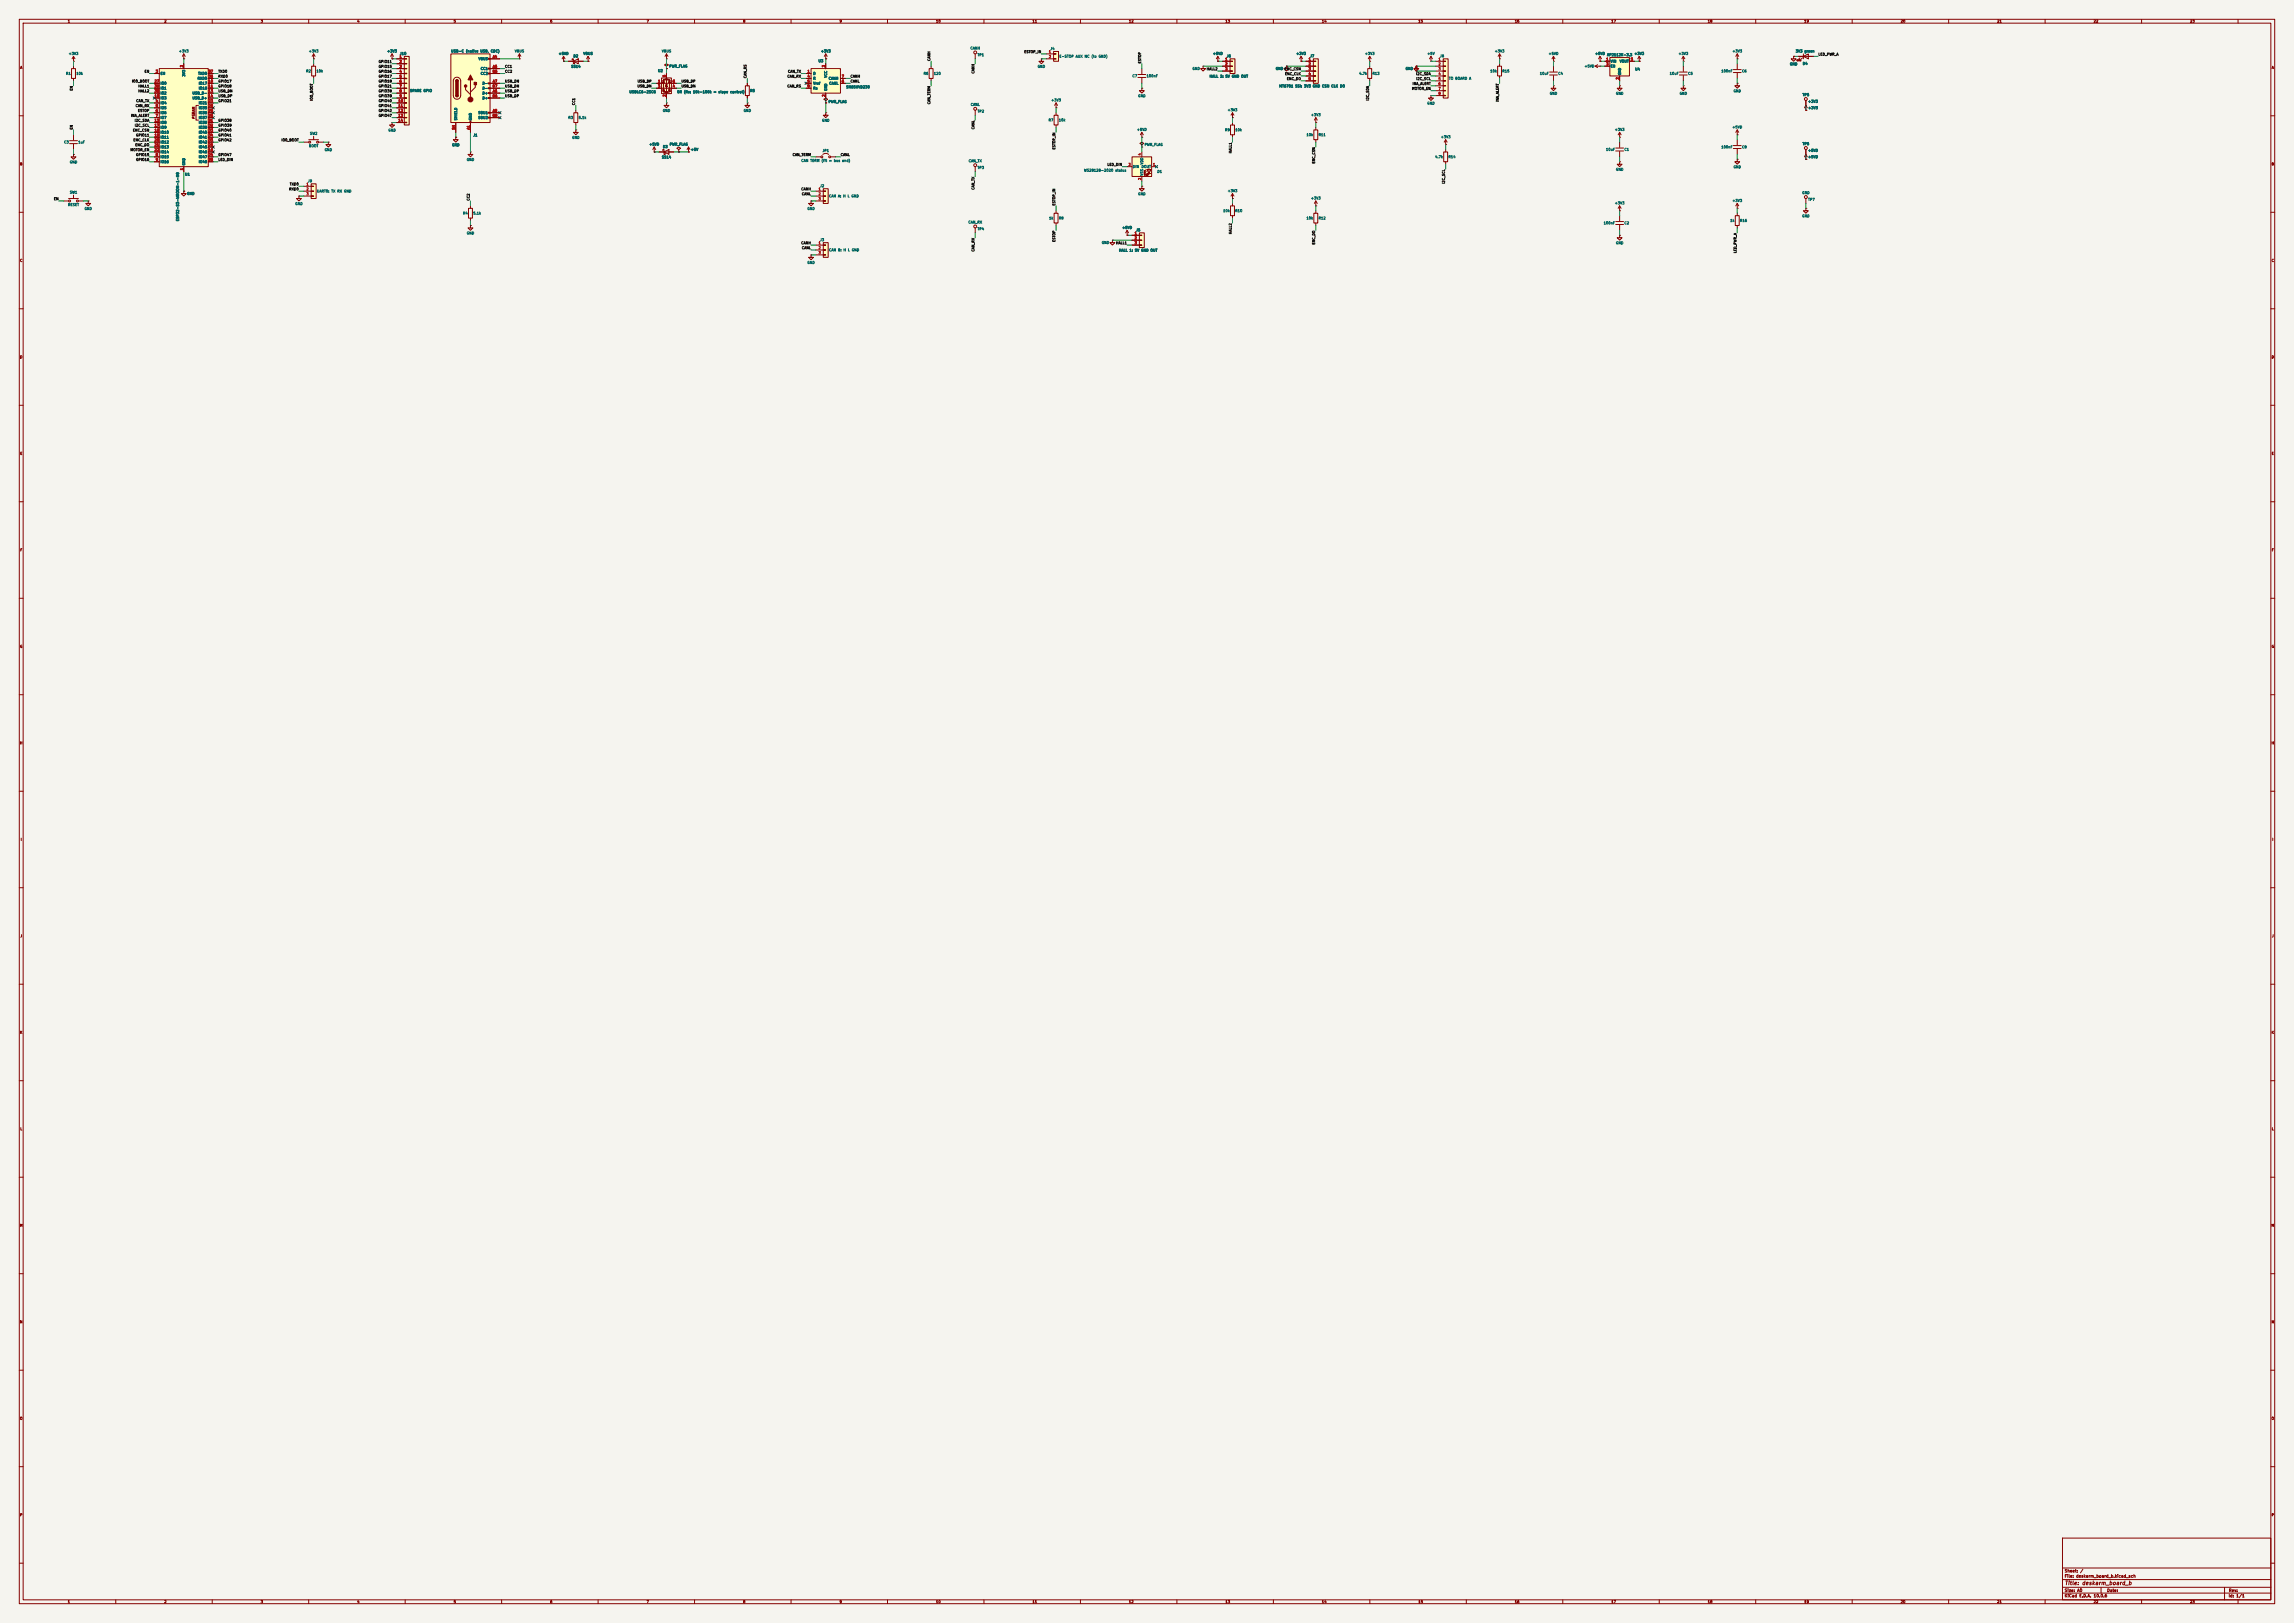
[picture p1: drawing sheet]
<svg xmlns="http://www.w3.org/2000/svg" width="1189mm" height="841mm" viewBox="0 0 1189 841" stroke-linecap="round" stroke-linejoin="round" font-family="sans-serif">
<defs><g id="words">
<text font-size="2" fill="#840000" x="1070" y="822">Title: deskarm_board_b</text>
<g font-size="1.5" fill="#840000">
<text x="1070" y="815">Sheet: /</text>
<text x="1070" y="818">File: deskarm_board_b.kicad_sch</text>
<text x="1070" y="825">Size: A0</text>
<text x="1092" y="825">Date:</text>
<text x="1155" y="825">Rev:</text>
<text x="1070" y="828">KiCad E.D.A. 10.0.6</text>
<text x="1155" y="828">Id: 1/1</text>
</g>
<g font-size="1.3" fill="#840000">
<text x="35" y="12">1</text>
<text x="85" y="12">2</text>
<text x="135" y="12">3</text>
<text x="185" y="12">4</text>
<text x="235" y="12">5</text>
<text x="285" y="12">6</text>
<text x="335" y="12">7</text>
<text x="385" y="12">8</text>
<text x="435" y="12">9</text>
<text x="485" y="12">10</text>
<text x="535" y="12">11</text>
<text x="585" y="12">12</text>
<text x="635" y="12">13</text>
<text x="685" y="12">14</text>
<text x="735" y="12">15</text>
<text x="785" y="12">16</text>
<text x="835" y="12">17</text>
<text x="885" y="12">18</text>
<text x="935" y="12">19</text>
<text x="985" y="12">20</text>
<text x="1035" y="12">21</text>
<text x="1085" y="12">22</text>
<text x="1135" y="12">23</text>
<text x="10" y="36">A</text>
<text x="1177" y="36">A</text>
<text x="101" y="62" transform="rotate(-90 101 62)">PSRAM</text>
<text x="10" y="86">B</text>
<text x="1177" y="86">B</text>
<text x="10" y="136">C</text>
<text x="1177" y="136">C</text>
<text x="10" y="186">D</text>
<text x="1177" y="186">D</text>
<text x="10" y="236">E</text>
<text x="1177" y="236">E</text>
<text x="10" y="286">F</text>
<text x="1177" y="286">F</text>
<text x="10" y="336">G</text>
<text x="1177" y="336">G</text>
<text x="10" y="386">H</text>
<text x="1177" y="386">H</text>
<text x="11" y="436">I</text>
<text x="1178" y="436">I</text>
<text x="10" y="486">J</text>
<text x="1177" y="486">J</text>
<text x="10" y="536">K</text>
<text x="1177" y="536">K</text>
<text x="10" y="586">L</text>
<text x="1177" y="586">L</text>
<text x="10" y="636">M</text>
<text x="1177" y="636">M</text>
<text x="10" y="686">N</text>
<text x="1177" y="686">N</text>
<text x="10" y="736">O</text>
<text x="1177" y="736">O</text>
<text x="10" y="786">P</text>
<text x="1177" y="786">P</text>
<text x="35" y="831">1</text>
<text x="85" y="831">2</text>
<text x="135" y="831">3</text>
<text x="185" y="831">4</text>
<text x="235" y="831">5</text>
<text x="285" y="831">6</text>
<text x="335" y="831">7</text>
<text x="385" y="831">8</text>
<text x="435" y="831">9</text>
<text x="485" y="831">10</text>
<text x="535" y="831">11</text>
<text x="585" y="831">12</text>
<text x="635" y="831">13</text>
<text x="685" y="831">14</text>
<text x="735" y="831">15</text>
<text x="785" y="831">16</text>
<text x="835" y="831">17</text>
<text x="885" y="831">18</text>
<text x="935" y="831">19</text>
<text x="985" y="831">20</text>
<text x="1035" y="831">21</text>
<text x="1085" y="831">22</text>
<text x="1135" y="831">23</text>
</g>
<g font-size="1.3" fill="#006464">
<text x="35" y="29">+3V3</text>
<text x="93" y="27">+3V3</text>
<text x="160" y="27">+3V3</text>
<text x="201" y="27">+3V3</text>
<text x="207" y="29">J10</text>
<text x="234" y="27">USB-C (native USB, CDC)</text>
<text x="267" y="27">VBUS</text>
<text x="289" y="29">+5VD</text>
<text x="302" y="29">VBUS</text>
<text x="343" y="27">VBUS</text>
<text x="425" y="27">+3V3</text>
<text x="503" y="26">CANH</text>
<text x="506" y="29">TP1</text>
<text x="544" y="26">J4</text>
<text x="628" y="29">+5VD</text>
<text x="672" y="29">+3V3</text>
<text x="707" y="29">+3V3</text>
<text x="740" y="29">+5V</text>
<text x="775" y="27">+3V3</text>
<text x="802" y="29">+5VD</text>
<text x="827" y="29">+5VD</text>
<text x="833" y="29">AP2112K-3.3</text>
<text x="847" y="29">+3V3</text>
<text x="870" y="29">+3V3</text>
<text x="898" y="27">+3V3</text>
<text x="931" y="27">3V3 green</text>
<text x="248" y="31">VBUS</text>
<text x="296" y="35">SS14</text>
<text x="297" y="30">D2</text>
<text x="347" y="35">PWR_FLAG</text>
<text x="424" y="33">U3</text>
<text x="538" y="35">GND</text>
<text x="549" y="30">E-STOP AUX NC (to GND)</text>
<text x="636" y="30">J6</text>
<text x="679" y="30">J7</text>
<text x="746" y="30">J8</text>
<text x="821" y="35">+5VD</text>
<text x="835" y="33">VIN</text>
<text x="835" y="35">EN</text>
<text x="839" y="33">VOUT</text>
<text x="928" y="34">GND</text>
<text x="934" y="34">D4</text>
<text x="34" y="39">R1</text>
<text x="39" y="39">10k</text>
<text x="83" y="39">EN</text>
<text x="96" y="40" transform="rotate(-90 96 40)">3V3</text>
<text x="102" y="42">RXD0</text>
<text x="103" y="39">TXD0</text>
<text x="159" y="38">R2</text>
<text x="164" y="38">10k</text>
<text x="249" y="37">CC1</text>
<text x="249" y="39">CC2</text>
<text x="341" y="38">U2</text>
<text x="421" y="39">D</text>
<text x="421" y="42">R</text>
<text x="429" y="40" transform="rotate(-90 429 40)">VCC</text>
<text x="429" y="42">CANH</text>
<text x="479" y="39">R6</text>
<text x="484" y="39">120</text>
<text x="587" y="40">C7</text>
<text x="594" y="40">100nF</text>
<text x="618" y="37">GND</text>
<text x="627" y="41">HALL 2: 5V GND OUT</text>
<text x="661" y="37">GND ENC_CSN</text>
<text x="661" y="37">GND</text>
<text x="704" y="39">4.7k</text>
<text x="711" y="39">R13</text>
<text x="728" y="37">GND</text>
<text x="751" y="42">TO BOARD A</text>
<text x="772" y="38">10k</text>
<text x="779" y="38">R15</text>
<text x="798" y="39">10uF</text>
<text x="807" y="39">C4</text>
<text x="840" y="39" transform="rotate(-90 840 39)">GND</text>
<text x="847" y="37">U4</text>
<text x="865" y="39">10uF</text>
<text x="875" y="39">C5</text>
<text x="892" y="38">100nF</text>
<text x="903" y="38">C6</text>
<text x="83" y="44">IO0</text>
<text x="83" y="47">IO1</text>
<text x="103" y="44">IO17</text>
<text x="103" y="47">IO18</text>
<text x="212" y="48">SPARE GPIO</text>
<text x="250" y="44">D-</text>
<text x="250" y="47">D-</text>
<text x="389" y="48">R5</text>
<text x="421" y="44">Vref</text>
<text x="421" y="47">Rs</text>
<text x="429" y="47" transform="rotate(-90 429 47)">GND</text>
<text x="430" y="44">CANL</text>
<text x="438" y="46">SN65HVD230</text>
<text x="663" y="46">MT6701 SSI: 3V3 GND CSN CLK DO</text>
<text x="83" y="52">IO3</text>
<text x="83" y="49">IO2</text>
<text x="100" y="49">USB_D-</text>
<text x="100" y="52">USB_D+</text>
<text x="250" y="49">D+</text>
<text x="250" y="52">D+</text>
<text x="326" y="49">USBLC6-2SC6</text>
<text x="351" y="49">0R (Rs: 10k-100k = slope control)</text>
<text x="429" y="54">PWR_FLAG</text>
<text x="545" y="53">+3V3</text>
<text x="590" y="51">GND</text>
<text x="803" y="49">GND</text>
<text x="837" y="49">GND</text>
<text x="870" y="49">GND</text>
<text x="898" y="48">GND</text>
<text x="934" y="50">TP5</text>
<text x="937" y="54">+3V3</text>
<text x="83" y="54">IO4</text>
<text x="83" y="57">IO5</text>
<text x="83" y="59">IO6</text>
<text x="103" y="54">IO21</text>
<text x="103" y="57">IO35</text>
<text x="103" y="59">IO36</text>
<text x="248" y="59">SBU1</text>
<text x="343" y="58">GND</text>
<text x="385" y="58">GND</text>
<text x="503" y="55">CANL</text>
<text x="506" y="59">TP2</text>
<text x="636" y="58">+3V3</text>
<text x="740" y="54">GND</text>
<text x="937" y="57">+3V3</text>
<text x="83" y="62">IO7</text>
<text x="83" y="64">IO8</text>
<text x="103" y="62">IO37</text>
<text x="103" y="64">IO38</text>
<text x="237" y="63" transform="rotate(-90 237 63)">SHIELD</text>
<text x="245" y="63" transform="rotate(-90 245 63)">GND</text>
<text x="248" y="62">SBU2</text>
<text x="294" y="62">R3</text>
<text x="300" y="62">5.1k</text>
<text x="426" y="63">GND</text>
<text x="543" y="63">R7</text>
<text x="549" y="63">10k</text>
<text x="679" y="60">+3V3</text>
<text x="83" y="67">IO9</text>
<text x="83" y="70">IO10</text>
<text x="103" y="67">IO39</text>
<text x="103" y="70">IO40</text>
<text x="160" y="70">SW2</text>
<text x="201" y="68">GND</text>
<text x="245" y="71">J1</text>
<text x="589" y="68">+5VD</text>
<text x="635" y="68">R9</text>
<text x="640" y="68">10k</text>
<text x="677" y="71">10k</text>
<text x="683" y="71">R11</text>
<text x="747" y="72">+3V3</text>
<text x="837" y="68">+3V3</text>
<text x="898" y="67">+5VD</text>
<text x="33" y="75">C3</text>
<text x="40" y="75">1uF</text>
<text x="83" y="72">IO11</text>
<text x="83" y="75">IO12</text>
<text x="83" y="77">IO13</text>
<text x="103" y="77">IO45</text>
<text x="103" y="72">IO41</text>
<text x="103" y="75">IO42</text>
<text x="160" y="77">BOOT</text>
<text x="234" y="76">GND</text>
<text x="296" y="72">GND</text>
<text x="336" y="76">+5VD</text>
<text x="343" y="77">D3</text>
<text x="347" y="76">PWR_FLAG</text>
<text x="593" y="76">PWR_FLAG</text>
<text x="892" y="77">100nF</text>
<text x="903" y="77">C8</text>
<text x="934" y="75">TP6</text>
<text x="83" y="82">IO15</text>
<text x="83" y="80">IO14</text>
<text x="103" y="80">IO46</text>
<text x="103" y="82">IO47</text>
<text x="168" y="79">GND</text>
<text x="242" y="84">GND</text>
<text x="343" y="82">SS14</text>
<text x="358" y="78">+5V</text>
<text x="426" y="79">JP1</text>
<text x="744" y="82">4.7k</text>
<text x="751" y="82">R14</text>
<text x="832" y="78">10uF</text>
<text x="842" y="78">C1</text>
<text x="937" y="82">+5VD</text>
<text x="937" y="79">+5VD</text>
<text x="36" y="85">GND</text>
<text x="83" y="85">IO16</text>
<text x="96" y="86" transform="rotate(-90 96 86)">GND</text>
<text x="103" y="85">IO48</text>
<text x="415" y="84">CAN TERM (fit = bus end)</text>
<text x="502" y="84">CAN_TX</text>
<text x="506" y="88">TP3</text>
<text x="562" y="89">WS2812B-2020 status</text>
<text x="587" y="87">DIN</text>
<text x="592" y="87">DOUT</text>
<text x="593" y="85" transform="rotate(-90 593 85)">VDD</text>
<text x="600" y="90">D1</text>
<text x="837" y="89">GND</text>
<text x="898" y="87">GND</text>
<text x="96" y="91">U1</text>
<text x="159" y="95">J9</text>
<text x="593" y="91" transform="rotate(-90 593 91)">VSS</text>
<text x="36" y="101">SW1</text>
<text x="97" y="101">GND</text>
<text x="164" y="100">UART0: TX RX GND</text>
<text x="425" y="97">J2</text>
<text x="590" y="101">GND</text>
<text x="636" y="100">+3V3</text>
<text x="934" y="101">GND</text>
<text x="35" y="107">RESET</text>
<text x="153" y="107">GND</text>
<text x="430" y="103">CAN A: H L GND</text>
<text x="679" y="104">+3V3</text>
<text x="837" y="106">+3V3</text>
<text x="898" y="105">+3V3</text>
<text x="937" y="104">TP7</text>
<text x="44" y="109">GND</text>
<text x="240" y="111">R4</text>
<text x="245" y="111">5.1k</text>
<text x="418" y="109">GND</text>
<text x="544" y="114">1k</text>
<text x="549" y="114">R8</text>
<text x="634" y="110">10k</text>
<text x="640" y="110">R10</text>
<text x="677" y="114">10k</text>
<text x="683" y="114">R12</text>
<text x="934" y="113">GND</text>
<text x="93" y="115" transform="rotate(-90 93 115)">ESP32-S3-WROOM-1-N8</text>
<text x="502" y="116">CAN_RX</text>
<text x="506" y="120">TP4</text>
<text x="582" y="119">+5VD</text>
<text x="831" y="117">100nF</text>
<text x="842" y="117">C2</text>
<text x="897" y="115">1k</text>
<text x="902" y="115">R16</text>
<text x="242" y="122">GND</text>
<text x="425" y="125">J3</text>
<text x="589" y="120">J5</text>
<text x="430" y="131">CAN B: H L GND</text>
<text x="571" y="127">GND</text>
<text x="580" y="131">HALL 1: 5V GND OUT</text>
<text x="837" y="127">GND</text>
<text x="418" y="137">GND</text>
</g>
<g font-size="1.3" fill="#0f0f0f">
<text x="531" y="28">ESTOP_IN</text>
<text x="942" y="29">LED_PWR_A</text>
<text x="196" y="33">GPIO11</text>
<text x="196" y="35">GPIO15</text>
<text x="262" y="35">CC1</text>
<text x="482" y="32" transform="rotate(-90 482 32)">CANH</text>
<text x="592" y="33" transform="rotate(-90 592 33)">ESTOP</text>
<text x="75" y="38">EN</text>
<text x="113" y="41">RXD0</text>
<text x="113" y="38">TXD0</text>
<text x="196" y="41">GPIO17</text>
<text x="196" y="38">GPIO16</text>
<text x="262" y="38">CC2</text>
<text x="387" y="41" transform="rotate(-90 387 41)">CAN_RS</text>
<text x="408" y="41">CAN_RX</text>
<text x="408" y="38">CAN_TX</text>
<text x="441" y="41">CANH</text>
<text x="505" y="38" transform="rotate(-90 505 38)">CANH</text>
<text x="625" y="37">HALL2</text>
<text x="666" y="39">ENC_CLK</text>
<text x="667" y="42">ENC_DO</text>
<text x="734" y="39">I2C_SDA</text>
<text x="734" y="42">I2C_SCL</text>
<text x="38" y="47" transform="rotate(-90 38 47)">EN</text>
<text x="68" y="43">IO0_BOOT</text>
<text x="72" y="46">HALL1</text>
<text x="113" y="43">GPIO17</text>
<text x="113" y="46">GPIO18</text>
<text x="196" y="46">GPIO21</text>
<text x="196" y="43">GPIO18</text>
<text x="262" y="43">USB_DN</text>
<text x="262" y="46">USB_DN</text>
<text x="330" y="46">USB_DN</text>
<text x="330" y="43">USB_DP</text>
<text x="353" y="43">USB_DP</text>
<text x="353" y="46">USB_DN</text>
<text x="408" y="46">CAN_RS</text>
<text x="441" y="43">CANL</text>
<text x="732" y="47">MOTOR_EN</text>
<text x="732" y="44">INA_ALERT</text>
<text x="70" y="53">CAN_TX</text>
<text x="72" y="48">HALL2</text>
<text x="113" y="53">GPIO21</text>
<text x="113" y="48">USB_DN</text>
<text x="113" y="51">USB_DP</text>
<text x="162" y="52" transform="rotate(-90 162 52)">IO0_BOOT</text>
<text x="196" y="51">GPIO39</text>
<text x="196" y="48">GPIO38</text>
<text x="196" y="53">GPIO40</text>
<text x="262" y="51">USB_DP</text>
<text x="262" y="48">USB_DP</text>
<text x="710" y="52" transform="rotate(-90 710 52)">I2C_SDA</text>
<text x="777" y="53" transform="rotate(-90 777 53)">INA_ALERT</text>
<text x="70" y="56">CAN_RX</text>
<text x="71" y="58">ESTOP</text>
<text x="196" y="58">GPIO42</text>
<text x="196" y="56">GPIO41</text>
<text x="298" y="55" transform="rotate(-90 298 55)">CC1</text>
<text x="482" y="54" transform="rotate(-90 482 54)">CAN_TERM</text>
<text x="68" y="61">INA_ALERT</text>
<text x="70" y="63">I2C_SDA</text>
<text x="70" y="66">I2C_SCL</text>
<text x="113" y="66">GPIO39</text>
<text x="113" y="63">GPIO38</text>
<text x="196" y="61">GPIO47</text>
<text x="38" y="67" transform="rotate(-90 38 67)">EN</text>
<text x="69" y="68">ENC_CSN</text>
<text x="70" y="71">GPIO11</text>
<text x="113" y="71">GPIO41</text>
<text x="113" y="68">GPIO40</text>
<text x="505" y="67" transform="rotate(-90 505 67)">CANL</text>
<text x="69" y="74">ENC_CLK</text>
<text x="70" y="76">ENC_DO</text>
<text x="113" y="74">GPIO42</text>
<text x="146" y="74">IO0_BOOT</text>
<text x="547" y="78" transform="rotate(-90 547 78)">ESTOP_IN</text>
<text x="67" y="79">MOTOR_EN</text>
<text x="70" y="84">GPIO16</text>
<text x="70" y="81">GPIO15</text>
<text x="113" y="81">GPIO47</text>
<text x="113" y="84">LED_DIN</text>
<text x="411" y="81">CAN_TERM</text>
<text x="436" y="81">CANL</text>
<text x="639" y="80" transform="rotate(-90 639 80)">HALL1</text>
<text x="574" y="86">LED_DIN</text>
<text x="682" y="85" transform="rotate(-90 682 85)">ENC_CSN</text>
<text x="749" y="95" transform="rotate(-90 749 95)">I2C_SCL</text>
<text x="150" y="99">RXD0</text>
<text x="150" y="96">TXD0</text>
<text x="415" y="99">CANH</text>
<text x="415" y="101">CANL</text>
<text x="505" y="99" transform="rotate(-90 505 99)">CAN_TX</text>
<text x="28" y="104">EN</text>
<text x="244" y="104" transform="rotate(-90 244 104)">CC2</text>
<text x="547" y="107" transform="rotate(-90 547 107)">ESTOP_IN</text>
<text x="547" y="126" transform="rotate(-90 547 126)">ESTOP</text>
<text x="639" y="121" transform="rotate(-90 639 121)">HALL2</text>
<text x="415" y="127">CANH</text>
<text x="415" y="129">CANL</text>
<text x="505" y="131" transform="rotate(-90 505 131)">CAN_RX</text>
<text x="578" y="127">HALL1</text>
<text x="682" y="127" transform="rotate(-90 682 127)">ENC_DO</text>
<text x="900" y="131" transform="rotate(-90 900 131)">LED_PWR_A</text>
</g>
<g font-size="1.3" fill="#a90000">
<text x="543" y="28">1</text>
<text x="95" y="35" transform="rotate(-90 95 35)">2</text>
<text x="207" y="30">1</text>
<text x="207" y="33">2</text>
<text x="207" y="35">3</text>
<text x="255" y="30">A4</text>
<text x="255" y="35">A5</text>
<text x="428" y="35" transform="rotate(-90 428 35)">3</text>
<text x="543" y="30">2</text>
<text x="635" y="32">1</text>
<text x="635" y="34">2</text>
<text x="678" y="32">1</text>
<text x="678" y="34">2</text>
<text x="745" y="32">1</text>
<text x="745" y="34">2</text>
<text x="832" y="32">1</text>
<text x="832" y="34">3</text>
<text x="845" y="32">5</text>
<text x="81" y="38">3</text>
<text x="108" y="41">36</text>
<text x="108" y="38">37</text>
<text x="207" y="38">4</text>
<text x="207" y="41">5</text>
<text x="255" y="38">B5</text>
<text x="345" y="40" transform="rotate(-90 345 40)">5</text>
<text x="418" y="38">1</text>
<text x="418" y="41">4</text>
<text x="436" y="41">7</text>
<text x="635" y="37">3</text>
<text x="678" y="37">3</text>
<text x="678" y="39">4</text>
<text x="678" y="42">5</text>
<text x="745" y="37">3</text>
<text x="745" y="39">4</text>
<text x="745" y="42">5</text>
<text x="839" y="41" transform="rotate(-90 839 41)">2</text>
<text x="80" y="43">27</text>
<text x="80" y="46">39</text>
<text x="108" y="43">10</text>
<text x="108" y="46">11</text>
<text x="207" y="43">6</text>
<text x="207" y="46">7</text>
<text x="255" y="46">B7</text>
<text x="255" y="43">A7</text>
<text x="341" y="43">1</text>
<text x="341" y="46">3</text>
<text x="349" y="46">4</text>
<text x="349" y="43">6</text>
<text x="418" y="43">5</text>
<text x="418" y="46">8</text>
<text x="436" y="43">6</text>
<text x="745" y="44">6</text>
<text x="745" y="47">7</text>
<text x="80" y="51">15</text>
<text x="80" y="48">38</text>
<text x="81" y="53">4</text>
<text x="108" y="48">13</text>
<text x="108" y="51">14</text>
<text x="108" y="53">23</text>
<text x="206" y="53">10</text>
<text x="207" y="48">8</text>
<text x="207" y="51">9</text>
<text x="255" y="51">B6</text>
<text x="255" y="48">A6</text>
<text x="345" y="50" transform="rotate(-90 345 50)">2</text>
<text x="428" y="50" transform="rotate(-90 428 50)">2</text>
<text x="745" y="49">8</text>
<text x="81" y="56">5</text>
<text x="81" y="58">6</text>
<text x="108" y="56">28</text>
<text x="108" y="58">29</text>
<text x="206" y="56">11</text>
<text x="206" y="58">12</text>
<text x="255" y="58">A8</text>
<text x="80" y="63">12</text>
<text x="80" y="66">17</text>
<text x="81" y="61">7</text>
<text x="108" y="61">30</text>
<text x="108" y="63">31</text>
<text x="108" y="66">32</text>
<text x="206" y="61">13</text>
<text x="206" y="63">14</text>
<text x="255" y="61">B8</text>
<text x="80" y="68">18</text>
<text x="80" y="71">19</text>
<text x="108" y="68">33</text>
<text x="108" y="71">34</text>
<text x="236" y="67" transform="rotate(-90 236 67)">SH</text>
<text x="244" y="67" transform="rotate(-90 244 67)">A1</text>
<text x="80" y="74">20</text>
<text x="80" y="76">21</text>
<text x="108" y="76">26</text>
<text x="108" y="74">35</text>
<text x="80" y="79">22</text>
<text x="81" y="81">8</text>
<text x="81" y="84">9</text>
<text x="108" y="79">16</text>
<text x="108" y="81">24</text>
<text x="108" y="84">25</text>
<text x="592" y="81" transform="rotate(-90 592 81)">4</text>
<text x="95" y="88" transform="rotate(-90 95 88)">1</text>
<text x="585" y="86">3</text>
<text x="597" y="86">1</text>
<text x="592" y="93" transform="rotate(-90 592 93)">2</text>
<text x="159" y="96">1</text>
<text x="159" y="99">2</text>
<text x="159" y="101">3</text>
<text x="424" y="99">1</text>
<text x="424" y="101">2</text>
<text x="424" y="104">3</text>
<text x="588" y="122">1</text>
<text x="588" y="124">2</text>
<text x="424" y="127">1</text>
<text x="424" y="129">2</text>
<text x="424" y="132">3</text>
<text x="588" y="127">3</text>
</g>
<text font-size=".8" fill="#840000" x="593" y="91">RGB</text>
</g></defs>
<path d="M0 0h1189v841h-1189z" fill="#f5f4ef" stroke="#f5f4ef" stroke-width=".52"/>
<g fill="none" stroke="#840000" stroke-width=".52">
<path d="M10 10h1169v821h-1169zM12 12h1165v817h-1165zM60 10v2M110 10v2M160 10v2M210 10v2M260 10v2M310 10v2M360 10v2M410 10v2M460 10v2M510 10v2"/>
<path d="M560 10v2M610 10v2M660 10v2M710 10v2M760 10v2M810 10v2M860 10v2M910 10v2M960 10v2M1010 10v2M1060 10v2M1110 10v2"/>
<path d="M1160 10v2M162 34h2v5h-2zM163 30h.1M163 28l-1 1M163 28v1M163 28v2M163 33v1M163 39v2M297 58h2v5h-2zM298 57v1M345 53v2h2l-2 1-1-1h1M345 53h.1"/>
<path d="M10 60h2M298 67v2h2l-2 1-1-1h1M298 67h.1M298 63v2M1177 60h2M10 110h2M1177 110h2M10 160h2M1177 160h2M10 210h2M1177 210h2M10 260h2"/>
<path d="M1177 260h2M10 310h2M1177 310h2M10 360h2M1177 360h2M10 410h2M1177 410h2M10 460h2M1177 460h2M10 510h2M1177 510h2M10 560h2"/>
<path d="M1177 560h2M10 610h2M1177 610h2M10 660h2M1177 660h2M10 710h2M1177 710h2M10 760h2M1177 760h2M1069 797h108v32h-108zM10 810h2M1069 818h108"/>
<path d="M1069 812h108M1177 810h2M60 829v2M110 829v2M160 829v2M210 829v2M260 829v2M310 829v2M360 829v2M410 829v2M460 829v2M510 829v2"/>
<path d="M560 829v2M610 829v2M660 829v2M710 829v2M760 829v2M810 829v2M860 829v2M910 829v2M960 829v2M1010 829v2M1060 829v2M1069 825h108"/>
<path d="M1069 822h108M1089 822v3M1110 829v2M1153 822v7M1160 829v2"/>
</g>
<path d="M343 40h5v9h-5z" fill="#ffffc2"/>
<g fill="#840000" stroke="#840000" stroke-width=".52">
<circle cx="344" cy="43" r=".3"/>
<circle cx="345" cy="41" r=".3"/>
<circle cx="345" cy="48" r=".3"/>
<circle cx="346" cy="41" r=".3"/>
<circle cx="346" cy="48" r=".3"/>
<circle cx="347" cy="46" r=".3"/>
</g>
<g fill="none" stroke="#840000" stroke-width=".52">
<path d="M38 32h.1M38 29l-1 1M38 29l1 1M38 29v3M345 38v3h1l-1 1v5v1h1h-1v3M340 43h11M340 46h11M343 40h5v9h-5zM343 46h1M343 42h1M344 42v1h-1zM344 46v1h-1z"/>
<path d="M345 41h-1v7h1M345 44l1 1h-1zM346 44h-1M346 41h1v7h-1M346 46h1M346 42h1M347 42v1h-1zM347 46v1h-1zM36 73h4M36 74h4M38 70v3M38 75v2"/>
<path d="M170 74v1h1l-1 1-1-1h1M170 74h.1M203 63v2h1l-1 1-1-1h1M203 63h.1M95 99v1h2l-2 2-1-2h1M95 99h.1"/>
</g>
<path d="M83 36h25v50h-25z" fill="#ffffc2"/>
<g fill="none" stroke="#840000" stroke-width=".52">
<path d="M80 38h3M83 36h25v50h-25zM95 33v3M108 38h2M80 53h3M80 56h3M80 58h3M80 43h3M80 46h3M80 48h3M80 51h3M103 55h-1v7h1"/>
<path d="M108 53h2M108 56h2M108 58h2M108 43h2M108 46h2M108 48h2M108 51h2M108 41h2M80 61h3M80 63h3M80 79h3M80 66h3"/>
<path d="M80 69h3M80 71h3M80 74h3M80 76h3M108 61h2M108 63h2M108 79h2M108 66h2M108 69h2M108 71h2M108 74h2M108 76h2"/>
<path d="M80 81h3M80 84h3M95 86v3M108 81h2M108 84h2"/>
</g>
<path d="M234 28h20v35h-20z" fill="#ffffc2"/>
<g fill="none" stroke="#840000" stroke-width=".52">
<path d="M234 28h20v35h-20zM253 30h1v1h-1zM253 35h1v1h-1zM253 38h1h-1zM254 30h5M254 36h5M254 38h5M236 41l1-1 2 2v8l-2 1h-1l-1-1v-8zM236 42l1-1v1M236 50h1M241 45v1l3 3M244 41v11"/>
<path d="M246 44v1l-2 3M253 43h1h-1zM253 45h1v1h-1zM253 48h1v1h-1zM253 51h1h-1zM253 58h1v1h-1zM254 48h5M254 43h5M254 58h5M254 51h5M254 46h5M236 71v1h1l-1 2-1-2h1"/>
<path d="M236 71h.1M236 63v6M244 62v1zM244 63v6M253 61h1h-1zM254 61h5"/>
</g>
<g fill="#840000" stroke="#840000" stroke-width=".52">
<path d="M236 42h1v8h-1z"/>
<path d="M236 41l1 1h-1z"/>
<path d="M236 50h1z"/>
<path d="M244 39l1 2h-2z"/>
<path d="M246 43h1v1h-1z"/>
<circle cx="241" cy="45" r=".6"/>
<circle cx="244" cy="52" r="1.3"/>
</g>
<path d="M210 29h2v36h-2z" fill="#ffffc2"/>
<g fill="none" stroke="#840000" stroke-width=".52">
<path d="M206 30h4M206 33h4M206 36h4M206 38h4M210 29h2v36h-2zM210 30l1 1zM210 33h1zM210 35l1 1zM210 38h1zM206 41h4M206 43h4M206 46h4"/>
<path d="M206 48h4M206 51h4M206 53h4M206 56h4M206 58h4M210 41h1zM210 43h1zM210 46h1zM210 48h1zM210 51h1zM210 53h1zM210 56h1z"/>
<path d="M210 58l1 1zM206 61h4M206 63h4M210 61h1zM210 63l1 1z"/>
</g>
<path d="M587 81h10v10h-10z" fill="#ffffc2"/>
<g fill="none" stroke="#840000" stroke-width=".52">
<path d="M37 36h2v5h-2zM38 34v2M38 41v1M157 74h3M160 72h5M163 71v1M165 74h3M592 79v2M38 80v1h1l-1 2-1-2h1M38 80h.1M584 86h3M587 81h10v10h-10z"/>
<path d="M592 91v3M593 89h1M593 90h1M594 88l-1 1v-1M594 89l-1 1v-1M594 88h3l-1 2zM594 90h3M596 87v3M597 86h2"/>
<circle cx="161" cy="74" r=".5"/>
<circle cx="165" cy="74" r=".5"/>
</g>
<path d="M546 27h3v5h-3z" fill="#ffffc2"/>
<g fill="none" stroke="#840000" stroke-width=".52">
<path d="M95 30h.1M95 28l-1 1M95 28l1 1M95 28v2M203 30h.1M203 28l-1 1M203 28l1 1M203 28v2M269 30h.1M269 28l-1 1M269 28l1 1M269 28v2"/>
<path d="M292 32h.1M292 29l-1 1M292 29l1 1M292 29v3M295 32h7M297 31v-1v3h1v-1M297 32l3-2v3zM305 32h.1M305 29l-1 1M305 29l1 1M305 29v3M345 34h1l-1-1-1 1h1v2"/>
<path d="M345 36h.1M345 30h.1M345 28v1M345 28l1 1M345 28v2M505 28v2M542 28h4M542 30h4M546 27h3v5h-3zM546 28h1zM546 30l1 1zM829 32h.1"/>
<path d="M829 29v1M829 29l1 1M829 29v3M386 44h2v6h-2zM387 53v2h2l-2 1-1-1h1M387 53h.1M387 43v1M387 50v1M505 57v3M244 79v1h1l-1 1-1-1h1M244 79h.1M339 79h.1"/>
<path d="M339 76l-1 1M339 76l1 1M339 76v3M342 79h7M344 78v-1v3h1v-1M344 79l3-2v3zM352 77h1l-1-1-1 1h1v2M352 79h.1M357 79h.1M357 76l-1 1M357 76l1 1M357 76v3"/>
<path d="M33 104h3M36 103h5M38 101v2M41 104h2M46 104v1h1l-1 2-2-2h2M46 104h.1M243 108h2v5h-2zM244 117v1h1l-1 1-1-1h1M244 117h.1M244 107v1M244 113v1"/>
<circle cx="505" cy="27" r=".8"/>
<circle cx="505" cy="56" r=".8"/>
<circle cx="36" cy="104" r=".5"/>
<circle cx="40" cy="104" r=".5"/>
</g>
<path d="M161 95h3v8h-3z" fill="#ffffc2"/>
<g fill="none" stroke="#840000" stroke-width=".52">
<path d="M540 30v2h1l-1 1-2-1h2M540 30h.1M546 60h2v5h-2zM547 56h.1M547 53v3M547 58v2M547 53v2M547 53l1 2M547 65v1M157 97h4M157 99h4M161 95h3v8h-3z"/>
<path d="M161 96l2 1zM161 99h2zM505 86v3M155 102v1h1l-1 1-1-1h1M155 102h.1M157 102h4M161 101l2 1zM505 118v3M546 110h2v6h-2zM547 109v1M547 116v1M577 124v2h1l-1 1-2-1h2"/>
<path d="M577 124h.1"/>
<circle cx="505" cy="86" r=".8"/>
<circle cx="505" cy="117" r=".8"/>
</g>
<path d="M591 121h2v7h-2z" fill="#ffffc2"/>
<g fill="none" stroke="#840000" stroke-width=".52">
<path d="M590 39h4M592 36v2M624 34v2h1l-1 1-2-1h2M624 34h.1M667 34v2h1l-1 1-2-1h2M667 34h.1M674 32h.1M674 29v1M674 29l1 1M674 29v3M590 40h4M592 46v1h1l-1 1-1-1h1"/>
<path d="M592 46h.1M592 40v3M639 58v3M639 58l-1 2M639 58l1 2M592 75l1-1h-1h-1l1 1v1M592 76h.1M592 71h.1M592 69v2M592 69l-1 1M592 69l1 1M638 65h2v5h-2z"/>
<path d="M639 61h.1M639 63v2M639 70v1M592 97v1h1l-1 1-1-1h1M592 97h.1M584 119l-1 2M584 119l1 2M584 119v3M638 107h2v5h-2zM639 103h.1M639 100v3M639 105v2"/>
<path d="M639 112v1M639 100l-1 2M639 100l1 2M584 122h.1M587 122h4M587 124h4M587 127h4M591 121h2v7h-2zM591 122h1zM591 124l1 1zM591 127h1z"/>
</g>
<path d="M638 30h2v8h-2z" fill="#ffffc2"/>
<g fill="none" stroke="#840000" stroke-width=".52">
<path d="M631 32h.1M631 29l-1 1M631 29l1 1M631 29v3M634 32h4M634 34h4M634 37h4M638 30h2v8h-2zM638 32h1zM638 34h1zM638 37h1zM870 37h5"/>
<path d="M870 39h5M872 32h.1M872 29v3M872 34v3M872 39v3M872 29v1M872 29l1 1M898 36h4M898 38h4M900 30h.1M900 28v2M900 33v3"/>
<path d="M900 38v3M900 28v1M900 28l1 1M930 29v1h1l-1 2-2-2h2M930 29h.1M932 29h8M933 30l-2 1h1h-1M934 30l-1 1M935 29l2-1v2zM935 28v2M872 44v2h2l-2 1-1-1h1M872 44h.1"/>
<path d="M900 43v1h2l-2 2-1-2h1M900 43h.1M935 56l1-1 1 1M936 57h.1M936 52v5M898 75h4M898 77h4M900 70h.1M900 67v3M900 72v3M900 77v3M900 67v2"/>
<path d="M900 67l1 2M936 77v6M900 83v1h2l-2 1-1-1h1M900 83h.1M935 81l1-1 1 1M936 83h.1M899 112h2v5h-2zM900 108h.1M900 105v3M900 110v2M900 117v1M900 105v2"/>
<path d="M900 105l1 2M936 108v1h1l-1 1-1-1h1M936 108h.1M936 103v2"/>
<circle cx="936" cy="51" r=".8"/>
<circle cx="936" cy="77" r=".8"/>
<circle cx="936" cy="102" r=".8"/>
</g>
<path d="M748 30h3v21h-3z" fill="#ffffc2"/>
<g fill="none" stroke="#840000" stroke-width=".52">
<path d="M709 36h2v5h-2zM710 32h.1M710 29l-1 1M710 29l1 1M710 29v3M710 34v2M742 32h.1M742 29l-1 1M742 29v1M742 29v3M744 32h4M744 34h4"/>
<path d="M744 37h4M744 39h4M748 30h3v21h-3zM748 32h1zM748 34h1zM748 37h1zM748 39h1zM827 34h2M827 34l1 1M828 34h-1M829 34h.1M710 41v1"/>
<path d="M742 50v1h1l-1 1-2-1h2M742 50h.1M744 42h4M744 44h4M744 47h4M744 50h4M748 42h1zM748 44l1 1zM748 47h1zM748 49l1 1zM748 79h2v5h-2zM749 75h.1"/>
<path d="M749 72v2M749 72l1 2M749 72v3M749 77v2M749 84v1M420 132v1h2l-2 2-1-2h1M420 132h.1"/>
</g>
<path d="M681 30h2v13h-2z" fill="#ffffc2"/>
<g fill="none" stroke="#840000" stroke-width=".52">
<path d="M428 30h.1M428 28l-1 1M428 28l1 1M428 28v2M677 32h4M677 34h4M677 37h4M677 39h4M681 30h2v13h-2zM681 32h1zM681 34h1zM681 37h1z"/>
<path d="M681 39h1zM734 34v2h1l-1 1-1-1h1M734 34h.1M734 37h.1M734 34l-1 2M734 34l1 2M734 34v3M677 42h4M681 42h1zM681 67h2v5h-2zM682 63h.1M682 61l-1 1"/>
<path d="M682 61l1 1M682 61v2M682 66v1M682 72v2M681 110h2v6h-2zM682 107h.1M682 104v3M682 109v1M682 116v1M682 104l-1 1M682 104l1 1"/>
</g>
<path d="M420 36h16v12h-16z" fill="#ffffc2"/>
<g fill="none" stroke="#840000" stroke-width=".52">
<path d="M418 38h2M420 36h16v12h-16zM428 33v3M418 41h2M418 43h2M418 46h2M428 52l1-1h-1h-1l1 1v1M428 53h.1M428 58v2h1l-1 1-1-1h1M428 58h.1M428 48v3M436 41h2"/>
<path d="M436 43h2M423 81h2M426 80h2h2M431 81h2"/>
<circle cx="426" cy="81" r=".5"/>
<circle cx="430" cy="81" r=".5"/>
</g>
<path d="M427 126h2v7h-2z" fill="#ffffc2"/>
<path d="M482 36h2v5h-2zM483 34v2M483 41v1M420 104v1h2l-2 2-1-2h1M420 104h.1M423 127h4M423 130h4M423 132h4M427 126h2v7h-2zM427 127h1zM427 129l1 1zM427 132h1z" fill="none" stroke="#840000" stroke-width=".52"/>
<path d="M427 98h2v7h-2z" fill="#ffffc2"/>
<g fill="none" stroke="#840000" stroke-width=".52">
<path d="M776 34h2v5h-2zM777 30h.1M777 28l-1 1M777 28l1 1M777 28v2M777 33v1M777 39v2M803 37h4M803 39h4M805 32h.1M805 29v3M805 34v3"/>
<path d="M805 39v3M805 29l-1 1M805 29l1 1M805 44v2h1l-1 1-1-1h1M805 44h.1M839 44v2h2l-2 1-1-1h1M839 44h.1M423 99h4M427 98h2v7h-2zM427 99h1zM423 102h4M423 104h4"/>
<path d="M427 101l1 1zM427 104h1zM837 115h5M837 116h5M839 109h.1M839 107v1M839 107l1 1M839 107v2M839 112v3M839 117v2M839 122v1h2l-2 1-1-1h1M839 122h.1"/>
</g>
<path d="M834 30h11v9h-11z" fill="#ffffc2"/>
<g fill="none" stroke="#840000" stroke-width=".52">
<path d="M80 38h3M95 33v3M108 38h2M203 30h.1M206 30h4M206 36h4M206 38h4M206 33h4M254 30h5M254 36h5M254 38h5M292 32h.1"/>
<path d="M295 32h2M300 32h2M305 32h.1M345 36h.1M345 38v3M418 38h2M428 30h.1M428 33v3M631 32h.1M634 32h4M634 34h4M634 37h4"/>
<path d="M667 34h.1M674 32h.1M677 32h4M677 34h4M677 37h4M677 39h4M734 34h.1M734 37h.1M829 32h.1M832 32h2M832 34h2M834 30h11v9h-11z"/>
<path d="M839 39v3M845 32h2M850 32h.1M850 29l-1 1M850 29v1M850 29v3M930 29h.1M932 29h3M937 29h3M80 48h3M80 43h3M80 58h3"/>
<path d="M80 51h3M80 46h3M80 53h3M80 56h3M108 48h2M108 43h2M108 58h2M108 51h2M108 46h2M108 41h2M108 53h2M108 56h2"/>
<path d="M206 48h4M206 43h4M206 58h4M206 51h4M206 46h4M206 41h4M206 53h4M206 56h4M254 48h5M254 43h5M254 58h5M254 51h5"/>
<path d="M254 46h5M340 43h3M340 46h3M345 48v3M348 43h3M348 46h3M387 43v1M387 50v1M418 43h2M418 46h2M418 41h2M428 53h.1"/>
<path d="M428 48v3M436 43h2M436 41h2M677 42h4M936 57h.1M936 52v3M80 61h3M80 63h3M80 79h3M80 66h3M80 69h3M80 71h3"/>
<path d="M80 74h3M80 76h3M108 61h2M108 63h2M108 79h2M108 66h2M108 69h2M108 71h2M108 74h2M108 76h2M206 61h4M206 63h4"/>
<path d="M236 71h.1M236 63v6M244 63v6M254 61h5M339 79h.1M342 79h2M347 79h2M352 79h.1M357 79h.1M837 77h5M837 78h5M839 71h.1"/>
<path d="M839 69v2M839 74v2M839 78v3M839 69v1M839 69l1 1M936 77v3M80 81h3M80 84h3M95 99h.1M95 86v3M108 81h2M108 84h2"/>
<path d="M839 84v1h2l-2 1-1-1h1M839 84h.1M936 83h.1M584 122h.1M587 122h4M587 124h4M587 127h4"/>
</g>
<g fill="none" stroke="#009600" stroke-width=".52">
<path d="M38 32v2M77 38h3M95 30v3M110 38h3M163 30v3M203 36h3M203 30h3M203 33h3M203 38h3M259 36h3M259 30h10M259 38h3"/>
<path d="M292 32h3M302 32h3M345 30v8M415 38h3M428 30v3M483 32v2M505 30v3M540 30h2M540 28h2M592 33v3M624 34h10M631 37h3"/>
<path d="M631 32h3M667 34h10M674 39h3M674 37h3M674 32h3M710 32v2M734 37h10M734 34h10M742 39h2M742 32h2M777 30v3M805 32v2"/>
<path d="M829 32h3M829 34h3M847 32h3M872 32v2M900 30v3M930 29h2M940 29h2M38 42v2M77 48h3M77 46h3M77 43h3M77 58h3"/>
<path d="M77 53h3M77 56h3M110 41h3M110 48h3M110 46h3M110 51h3M110 43h3M110 53h3M163 41v2M203 41h3M203 48h3M203 46h3"/>
<path d="M203 51h3M203 43h3M203 58h3M203 53h3M203 56h3M259 48h3M259 46h3M259 51h3M259 43h3M298 55v2M338 46h2M338 43h2"/>
<path d="M345 51v2M351 46h2M351 43h2M387 41v2M387 51v2M415 41h3M415 46h3M428 51v7M438 41h3M438 43h3M483 42v2M505 60v2"/>
<path d="M547 56v2M592 43v3M674 42h3M710 42v2M742 42h2M742 44h2M742 47h2M742 50h2M777 41v2M805 42v2M839 42v2M872 42v2"/>
<path d="M900 41v2M936 55v2M38 67v3M38 77v3M77 74h3M77 69h3M77 71h3M77 66h3M77 79h3M77 76h3M77 61h3M77 63h3"/>
<path d="M110 74h3M110 69h3M110 71h3M110 66h3M110 63h3M155 74h2M168 74h2M203 61h3M203 63h3M236 69v2M244 69v10M298 65v2"/>
<path d="M339 79h3M349 79h8M547 66v3M592 71v8M639 61v2M639 71v3M682 63v3M682 74v2M749 75v2M839 71v3M900 70v2M77 81h3"/>
<path d="M77 84h3M95 89v10M110 81h3M110 84h3M155 99h2M155 97h2M420 81h3M420 99h3M433 81h3M505 89v2M582 86h2M592 94v3"/>
<path d="M749 85v3M839 81v3M900 80v3M936 80v3M30 104h3M43 104h3M155 102h2M244 104v3M244 114v3M420 104h3M420 102h3M547 107v2"/>
<path d="M547 117v2M639 103v2M639 113v3M682 107v2M682 117v2M839 109v3M839 119v3M900 108v2M900 118v3M936 105v3M420 132h3M420 130h3"/>
<path d="M420 127h3M505 121v2M577 124h10M584 127h3M584 122h3"/>
</g>
<g fill="none" stroke="#000084" stroke-width=".52">
<path d="M79 50l2 1M81 50l-2 1M110 55l1 1M110 58l1 1M111 55l-1 1M111 58l-1 1M258 58l2 1M260 58l-2 1M417 43l1 1M418 43l-1 1M110 60l1 2M110 78l1 1"/>
<path d="M110 76l1 1M111 60l-1 2M111 78l-1 1M111 76l-1 1M258 60l2 2M260 60l-2 2M599 86l1 1M600 86l-1 1"/>
</g>
<use href="#words"/>
</svg>
